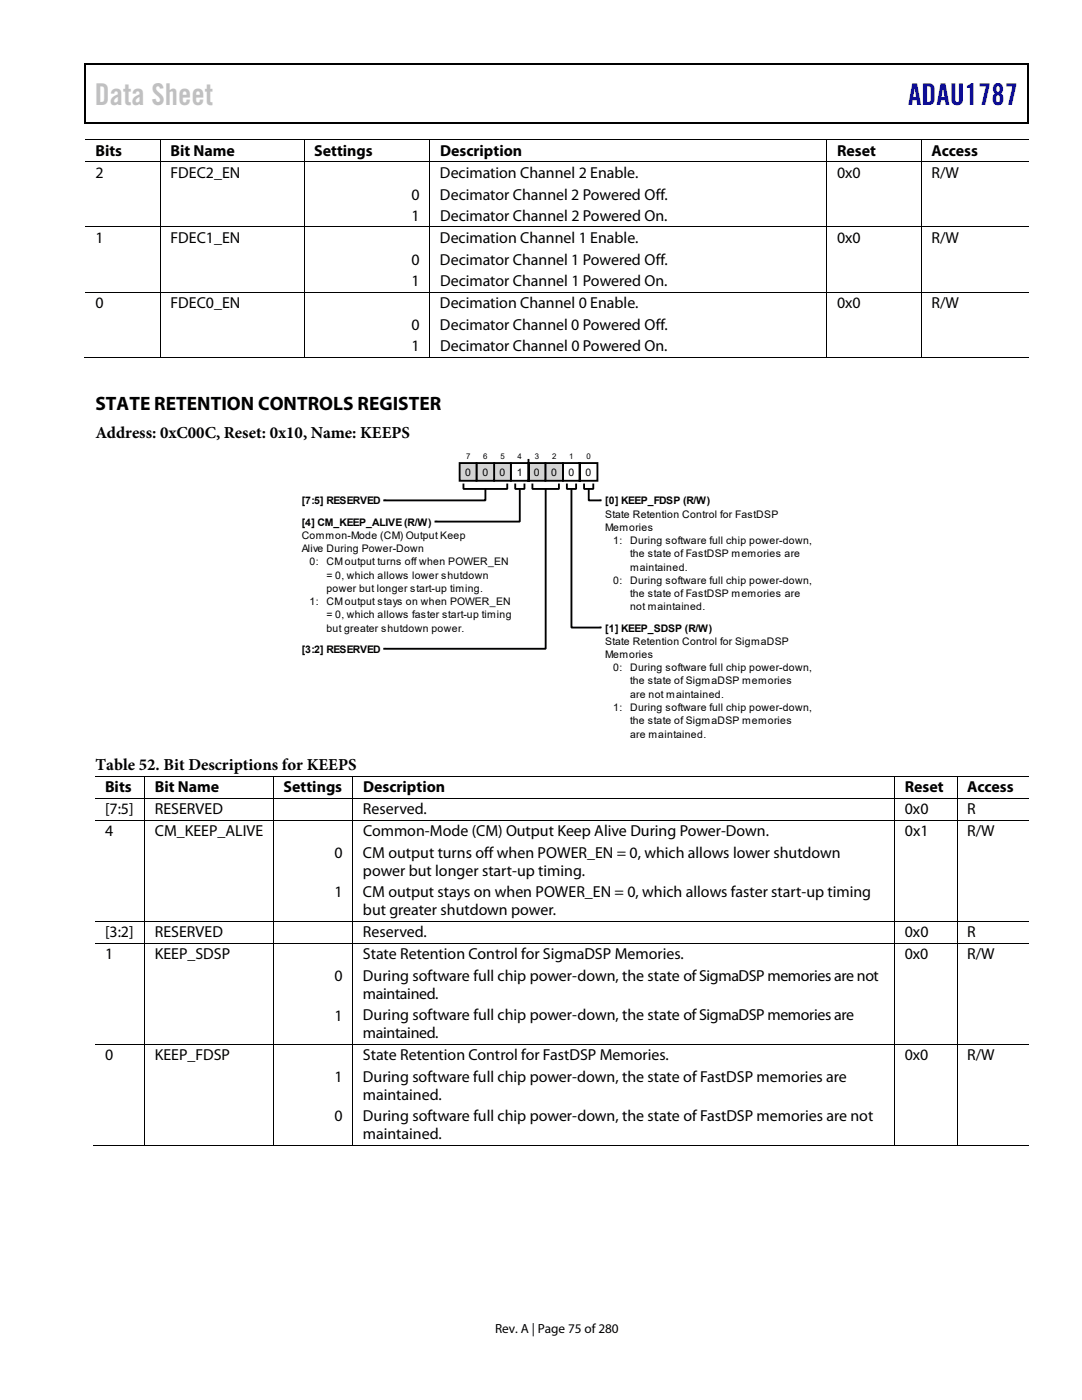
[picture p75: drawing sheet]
<svg xmlns="http://www.w3.org/2000/svg" width="216mm" height="279mm" viewBox="0 0 216 279" stroke-linecap="round" stroke-linejoin="round" font-family="sans-serif">
<defs><g id="words">
<text font-size="6" fill="#c0c0c0" x="18.9" y="21">Data Sheet</text>
<text font-size="6" fill="#00f" x="181.2" y="21">ADAU1787</text>
<text font-size="3.9" x="19" y="81.9">STATE RETENTION CONTROLS REGISTER</text>
<g font-size="3.3">
<text x="19" y="87.4">Address: 0xC00C, Reset: 0x10, Name: KEEPS</text>
<text x="19" y="153.7">Table 52. Bit Descriptions for KEEPS</text>
</g>
<g font-size="3.2">
<text x="19" y="31.1">Bits</text>
<text x="19" y="35.5">2</text>
<text x="34" y="35.5">FDEC2_EN</text>
<text x="34" y="31.1">Bit Name</text>
<text x="62.7" y="31.1">Settings</text>
<text x="87.8" y="35.5">Decimation Channel 2 Enable.</text>
<text x="87.8" y="31.1">Description</text>
<text x="167" y="31.1">Reset</text>
<text x="167" y="35.5">0x0</text>
<text x="185.9" y="31.1">Access</text>
<text x="185.9" y="35.5">R/W</text>
<text x="82.1" y="39.8">0</text>
<text x="87.8" y="39.8">Decimator Channel 2 Powered Off.</text>
<text x="82.1" y="44.1">1</text>
<text x="87.8" y="44.1">Decimator Channel 2 Powered On.</text>
<text x="19" y="48.5">1</text>
<text x="34" y="48.5">FDEC1_EN</text>
<text x="82.1" y="52.8">0</text>
<text x="87.8" y="48.5">Decimation Channel 1 Enable.</text>
<text x="87.8" y="52.8">Decimator Channel 1 Powered Off.</text>
<text x="167" y="48.5">0x0</text>
<text x="185.9" y="48.5">R/W</text>
<text x="82.1" y="57.1">1</text>
<text x="87.8" y="57.1">Decimator Channel 1 Powered On.</text>
<text x="19" y="61.5">0</text>
<text x="34" y="61.5">FDEC0_EN</text>
<text x="82.1" y="65.8">0</text>
<text x="87.8" y="61.5">Decimation Channel 0 Enable.</text>
<text x="87.8" y="65.8">Decimator Channel 0 Powered Off.</text>
<text x="167" y="61.5">0x0</text>
<text x="185.9" y="61.5">R/W</text>
<text x="82.1" y="70.1">1</text>
<text x="87.8" y="70.1">Decimator Channel 0 Powered On.</text>
<text x="21" y="158.2">Bits</text>
<text x="30.9" y="158.2">Bit Name</text>
<text x="56.6" y="158.2">Settings</text>
<text x="72.4" y="158.2">Description</text>
<text x="180.6" y="158.2">Reset</text>
<text x="193" y="158.2">Access</text>
<text x="21" y="162.5">[7:5]</text>
<text x="21" y="166.9">4</text>
<text x="30.9" y="162.5">RESERVED</text>
<text x="30.9" y="166.9">CM_KEEP_ALIVE</text>
<text x="72.4" y="162.5">Reserved.</text>
<text x="72.4" y="166.9">Common-Mode (CM) Output Keep Alive During Power-Down.</text>
<text x="180.5" y="162.5">0x0</text>
<text x="180.6" y="166.9">0x1</text>
<text x="193" y="162.5">R</text>
<text x="193" y="166.9">R/W</text>
<text x="66.7" y="171.2">0</text>
<text x="72.4" y="171.2">CM output turns off when POWER_EN = 0, which allows lower shutdown</text>
<text x="66.7" y="179.1">1</text>
<text x="72.4" y="179.1">CM output stays on when POWER_EN = 0, which allows faster start-up timing</text>
<text x="72.4" y="174.8">power but longer start-up timing.</text>
<text x="72.4" y="182.7">but greater shutdown power.</text>
<text x="21" y="187.1">[3:2]</text>
<text x="21" y="191.5">1</text>
<text x="30.9" y="191.5">KEEP_SDSP</text>
<text x="30.9" y="187.1">RESERVED</text>
<text x="72.4" y="187.1">Reserved.</text>
<text x="72.4" y="191.5">State Retention Control for SigmaDSP Memories.</text>
<text x="180.5" y="191.5">0x0</text>
<text x="180.5" y="187.1">0x0</text>
<text x="193" y="191.5">R/W</text>
<text x="193" y="187.1">R</text>
<text x="66.7" y="195.8">0</text>
<text x="72.4" y="195.7">During software full chip power-down, the state of SigmaDSP memories are not</text>
<text x="66.7" y="203.7">1</text>
<text x="72.4" y="199.3">maintained.</text>
<text x="72.4" y="203.6">During software full chip power-down, the state of SigmaDSP memories are</text>
<text x="72.4" y="207.2">maintained.</text>
<text x="21" y="211.6">0</text>
<text x="30.9" y="211.6">KEEP_FDSP</text>
<text x="66.7" y="215.9">1</text>
<text x="72.4" y="211.6">State Retention Control for FastDSP Memories.</text>
<text x="72.4" y="215.9">During software full chip power-down, the state of FastDSP memories are</text>
<text x="180.5" y="211.6">0x0</text>
<text x="193" y="211.6">R/W</text>
<text x="72.4" y="219.5">maintained.</text>
<text x="66.7" y="223.8">0</text>
<text x="72.4" y="223.8">During software full chip power-down, the state of FastDSP memories are not</text>
<text x="72.4" y="227.4">maintained.</text>
</g>
<text font-size="2.6" x="98.8" y="266">Rev. A | Page 75 of 280</text>
<g font-size="2.1">
<text x="92.8" y="95">0</text>
<text x="96.2" y="95">0</text>
<text x="99.7" y="95">0</text>
<text x="103.1" y="95">1</text>
<text x="106.6" y="95">0</text>
<text x="110" y="95">0</text>
<text x="113.4" y="95">0</text>
<text x="116.9" y="95">0</text>
<text x="60.2" y="100.7">[7:5] RESERVED</text>
<text x="120.8" y="100.7">[0] KEEP_FDSP (R/W)</text>
<text x="60.2" y="104.9">[4] CM_KEEP_ALIVE (R/W)</text>
<text x="60.2" y="107.5">Common-Mode (CM) Output Keep</text>
<text x="120.8" y="103.3">State Retention Control for FastDSP</text>
<text x="120.8" y="105.9">Memories</text>
<text x="60.2" y="110.2">Alive During Power-Down</text>
<text x="61.8" y="112.8">0:</text>
<text x="65.1" y="112.8">CM output turns off when POWER_EN</text>
<text x="122.4" y="108.6">1:</text>
<text x="125.7" y="113.9">maintained.</text>
<text x="125.7" y="111.2">the state of FastDSP memories are</text>
<text x="125.7" y="108.6">During software full chip power-down,</text>
<text x="65.1" y="118.1">power but longer start-up timing.</text>
<text x="65.1" y="115.5">= 0, which allows lower shutdown</text>
<text x="122.4" y="116.5">0:</text>
<text x="125.7" y="119.2">the state of FastDSP memories are</text>
<text x="125.7" y="116.5">During software full chip power-down,</text>
<text x="61.8" y="120.8">1:</text>
<text x="65.1" y="123.4">= 0, which allows faster start-up timing</text>
<text x="65.1" y="120.8">CM output stays on when POWER_EN</text>
<text x="125.7" y="121.8">not maintained.</text>
<text x="60.2" y="130.3">[3:2] RESERVED</text>
<text x="65.1" y="126">but greater shutdown power.</text>
<text x="120.8" y="128.7">State Retention Control for SigmaDSP</text>
<text x="120.8" y="131.3">Memories</text>
<text x="120.8" y="126">[1] KEEP_SDSP (R/W)</text>
<text x="122.4" y="134">0:</text>
<text x="125.7" y="136.6">the state of SigmaDSP memories</text>
<text x="125.7" y="134">During software full chip power-down,</text>
<text x="122.4" y="141.9">1:</text>
<text x="125.7" y="141.9">During software full chip power-down,</text>
<text x="125.7" y="139.3">are not maintained.</text>
<text x="125.7" y="147.2">are maintained.</text>
<text x="125.7" y="144.5">the state of SigmaDSP memories</text>
</g>
<g font-size="1.6">
<text x="93" y="91.5">7</text>
<text x="96.4" y="91.5">6</text>
<text x="99.9" y="91.5">5</text>
<text x="103.3" y="91.5">4</text>
<text x="106.7" y="91.5">3</text>
<text x="110.2" y="91.5">2</text>
<text x="113.6" y="91.5">1</text>
<text x="117" y="91.5">0</text>
</g>
</g></defs>
<path d="M16.9 12.7h.2v1h-.2zM205.1 12.7h.2v1h-.2zM205.1 12.7h.2v.3h-.2zM82.3 24.4h.2v.3h-.2zM205.1 24.4h.2v.3h-.2z" fill="#000"/>
<path d="M16.9 12.8h188.2M17 13.7v11M205.2 13.7v11M205.1 24.5h-188.2" fill="none" stroke="#000" stroke-width=".25"/>
<g fill="none" stroke="#000" stroke-width=".2">
<path d="M17 27.9h188.2M17 32.3h188.2M32 27.9v4.4M32 32.4v12.9M60.7 27.9v4.4M60.7 32.4v12.9M85.8 27.9v4.4M85.8 32.4v12.9M165 27.9v4.4M165 32.4v12.9M183.9 27.9v4.4M183.9 32.4v12.9"/>
<path d="M17 45.3h188.2M17 58.3h188.2M32 45.3v13M32 58.3v13M60.7 45.3v13M60.7 58.3v13M85.8 45.3v13M85.8 58.3v13M165 45.3v13M165 58.3v13M183.9 45.3v13M183.9 58.3v13"/>
<path d="M16.8 71.3h15.2M32.1 71.3h28.5M60.7 71.3h25M85.8 71.3h79.2M165 71.3h18.8M183.9 71.3h21.3"/>
</g>
<path d="M112.3 92.4h3.4v3.5h-3.4zM115.7 92.4h3.5v3.5h-3.5z" fill="none" stroke="#000" stroke-width=".37"/>
<path d="M108.8 92.4h3.5v3.5h-3.5z" fill="#d3d3d3"/>
<path d="M108.8 92.4h3.5v3.5h-3.5z" fill="none" stroke="#000" stroke-width=".37"/>
<path d="M105.5 92.4h3.3v3.5h-3.3z" fill="#d3d3d3"/>
<path d="M101.9 92.4h3.6v3.5h-3.6zM105.5 92.4h3.3v3.5h-3.3z" fill="none" stroke="#000" stroke-width=".37"/>
<path d="M98.6 92.4h3.3v3.5h-3.3z" fill="#d3d3d3"/>
<path d="M98.6 92.4h3.3v3.5h-3.3z" fill="none" stroke="#000" stroke-width=".37"/>
<path d="M95.1 92.4h3.5v3.5h-3.5z" fill="#d3d3d3"/>
<path d="M95.1 92.4h3.5v3.5h-3.5z" fill="none" stroke="#000" stroke-width=".37"/>
<path d="M91.7 92.4h3.4v3.5h-3.4z" fill="#d3d3d3"/>
<path d="M91.7 92.4h3.4v3.5h-3.4zM92.5 96.7v.9h8.7v-.9M96.9 97.6v2.3h-20.2M102.8 96.7v.9h1.8v-.9M103.7 97.6v6.5h-16.8M105.5 91.8v.7M106.2 96.7v.9h5.3v-.9M108.9 97.6v31.9h-32.2M113.1 96.7v.9h1.9v-.9M114 97.6v27.6h5.8M116.5 96.7v.9h1.9v-.9M117.5 97.6v2.3h2.3" fill="none" stroke="#000" stroke-width=".37"/>
<g fill="none" stroke="#000" stroke-width=".2">
<path d="M76.8 99.8h.1M119.7 99.8h.1M87 104h.1M76.8 129.4h.1M119.7 125.2h.1M18.9 154.9h186.3M18.9 159.3h186.3M28.9 155v4.3M28.9 159.4v4.3M54.6 155v4.3M54.6 159.4v4.3M70.4 155v4.3"/>
<path d="M70.4 159.4v4.3M178.5 155v4.3M178.5 159.4v4.3M191 155v4.3M191 159.4v4.3M18.9 163.7h186.3M28.9 163.8v20.1M54.6 163.8v20.1M70.4 163.8v20.1M178.5 163.8v20.1M191 163.8v20.1M18.9 183.9h186.3"/>
<path d="M18.9 188.3h186.3M28.9 183.9v4.3M28.9 188.3v20.1M54.6 183.9v4.3M54.6 188.3v20.1M70.4 183.9v4.3M70.4 188.3v20.1M178.5 183.9v4.3M178.5 188.3v20.1M191 183.9v4.3M191 188.3v20.1M18.9 208.4h186.3"/>
<path d="M28.9 208.5v20.1M54.6 208.5v20.1M70.4 208.5v20.1M178.5 208.5v20.1M191 208.5v20.1h14.2M18.7 228.6h10.1M28.9 228.6h25.6M54.6 228.6h15.8M70.4 228.6h108.1M178.6 228.6h12.3"/>
</g>
<use href="#words"/>
</svg>
